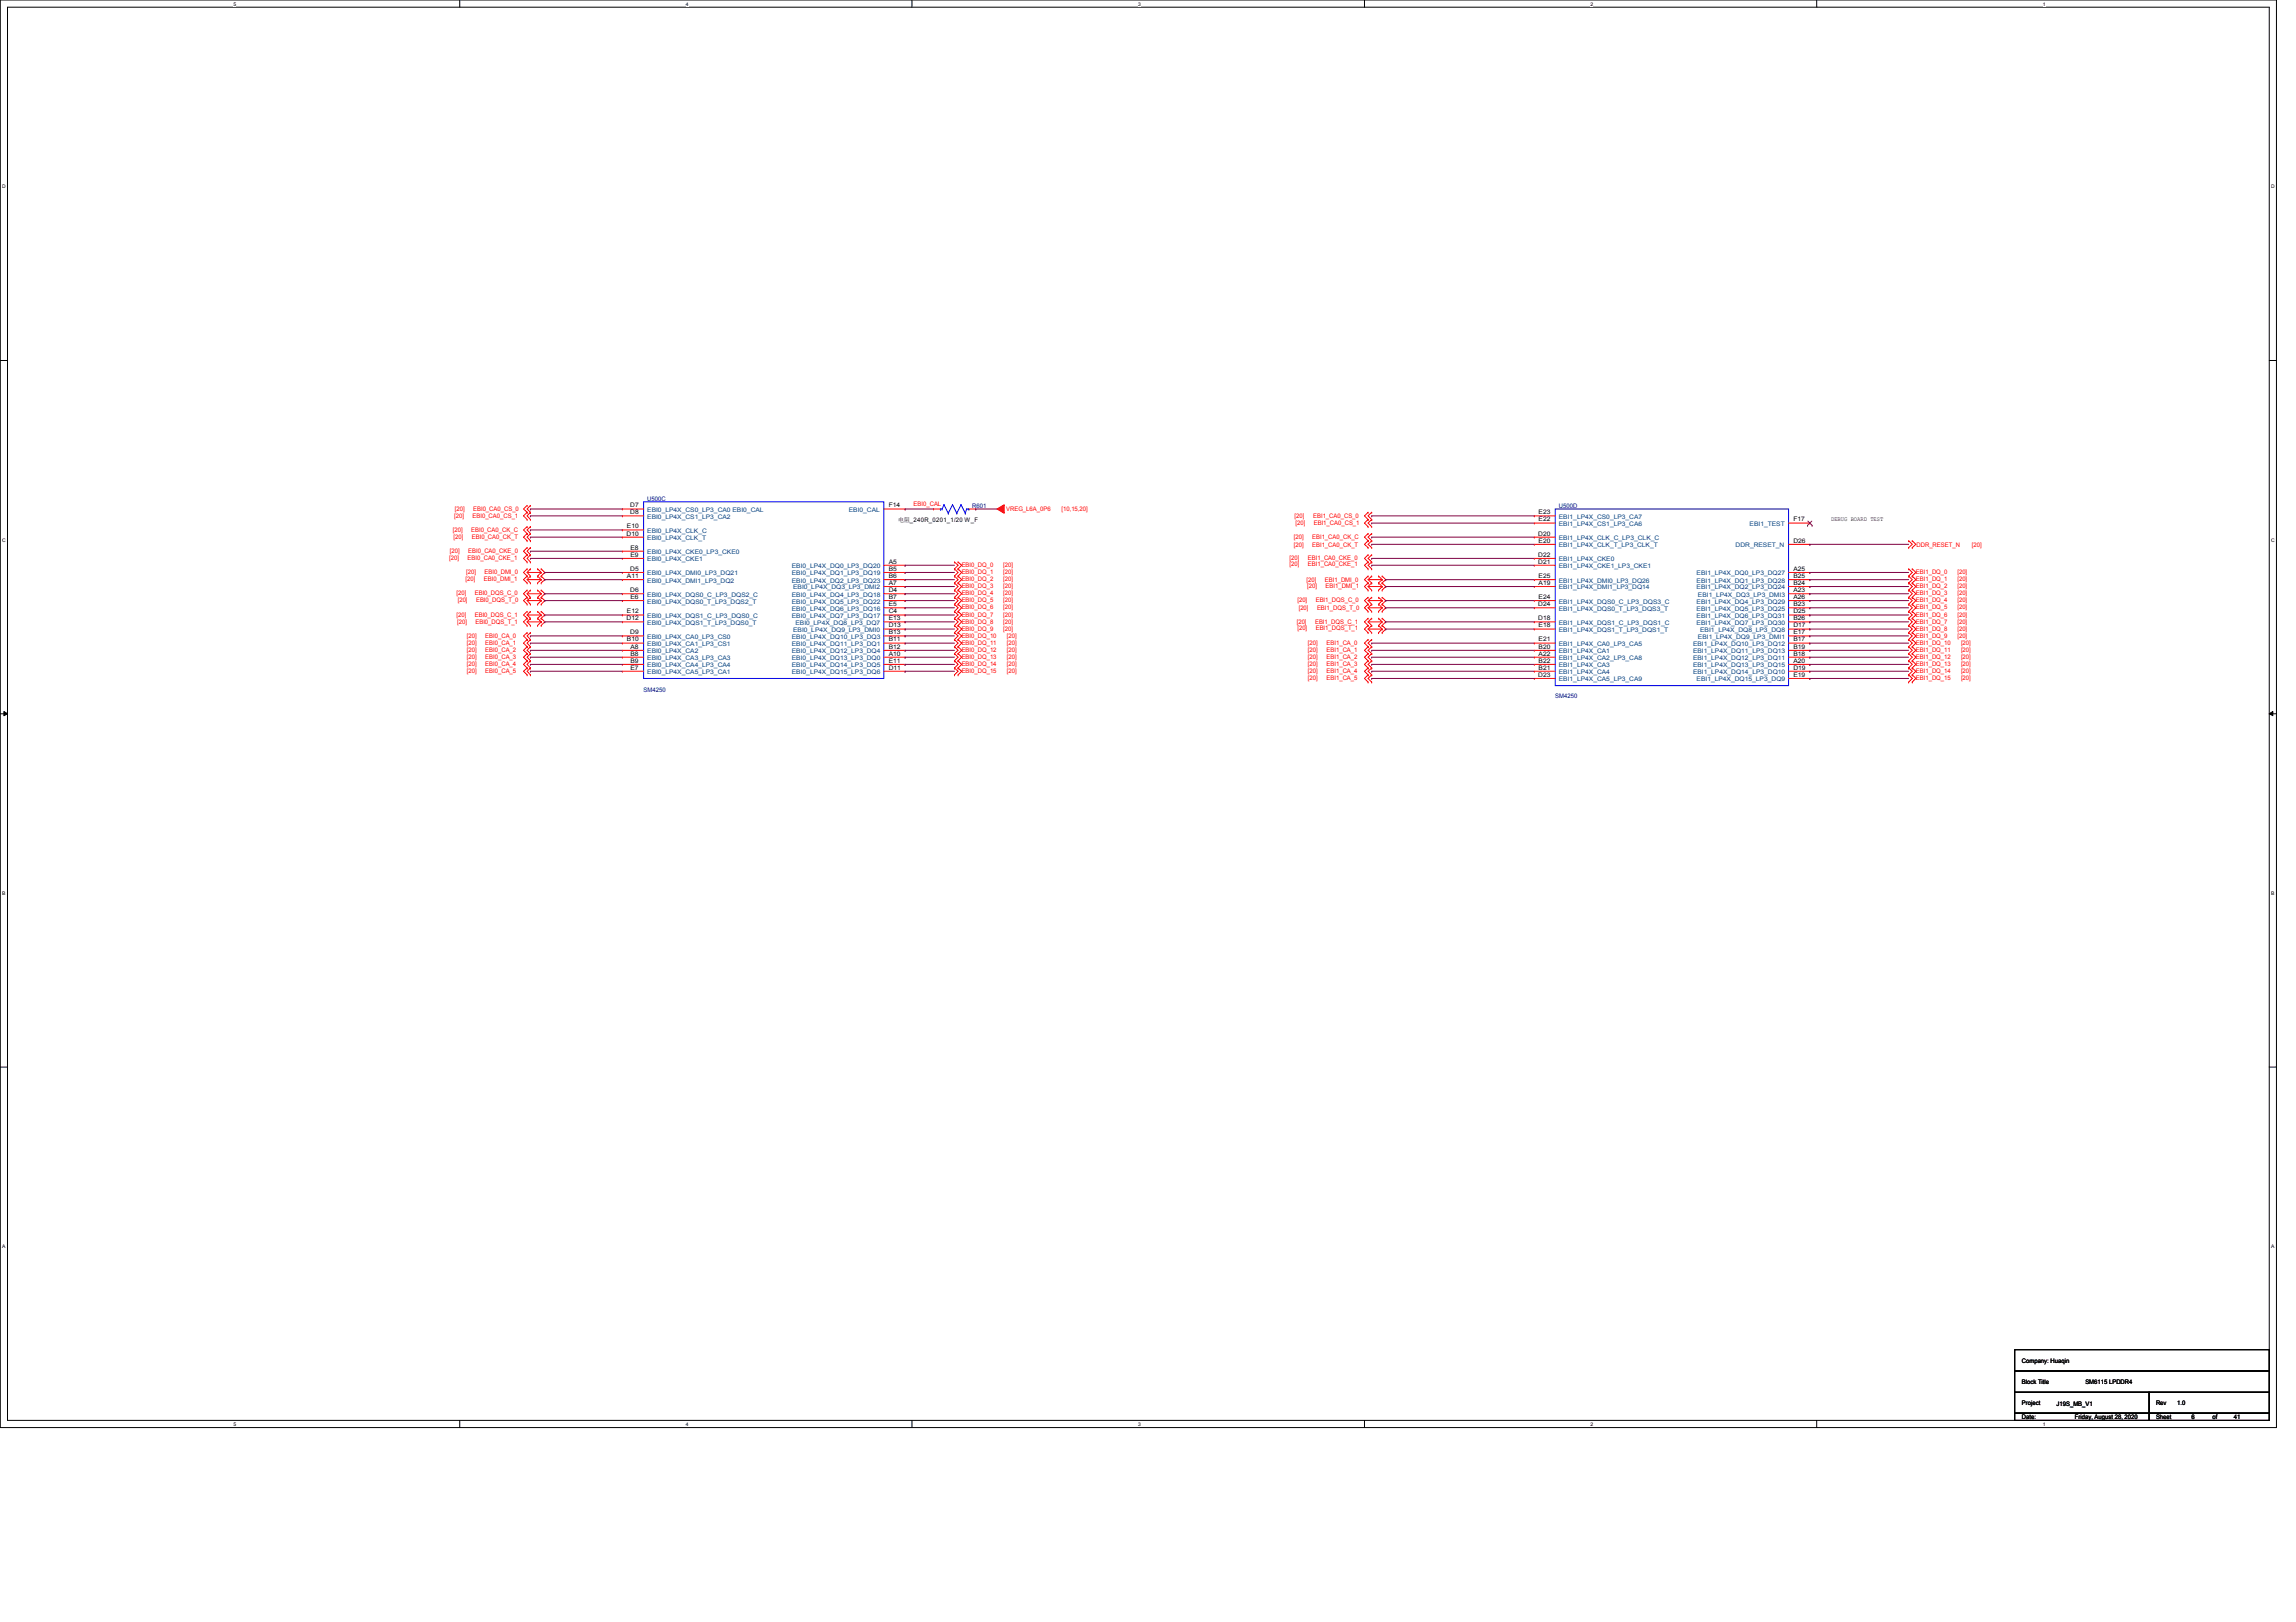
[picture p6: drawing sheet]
<svg xmlns="http://www.w3.org/2000/svg" width="297mm" height="210mm" viewBox="0 0 297 210" stroke-linecap="round" stroke-linejoin="round" font-family="sans-serif">
<defs><g id="words">
<g font-size=".8">
<text x="81.5" y="65.7">D7</text>
<text x="115" y="65.7">F14</text>
<text x="81.1" y="69.3">D10</text>
<text x="81.1" y="68.4">E10</text>
<text x="81.5" y="66.5">D8</text>
<text x="81.6" y="71.1">E8</text>
<text x="116.2" y="67.5">电电_240R_0201_1/20 W_F</text>
<text x="199" y="69.3">D20</text>
<text x="199" y="70.2">E20</text>
<text x="199" y="66.5">E23</text>
<text x="199" y="67.5">E22</text>
<text x="232" y="67.5">F17</text>
<text x="232" y="70.2">D26</text>
<text x="236.9" y="67.4">DEBUG BOARD TEST</text>
<text x="81.1" y="74.8">A11</text>
<text x="81.5" y="76.6">D6</text>
<text x="81.5" y="73.9">D5</text>
<text x="81.6" y="77.5">E6</text>
<text x="81.6" y="72.1">E9</text>
<text x="115" y="72.9">A5</text>
<text x="115" y="73.9">B5</text>
<text x="115" y="74.8">B6</text>
<text x="115" y="75.7">A7</text>
<text x="115" y="76.6">D4</text>
<text x="115" y="77.5">B7</text>
<text x="199" y="72.1">D22</text>
<text x="199" y="72.9">D21</text>
<text x="199" y="77.5">E24</text>
<text x="199" y="74.8">E25</text>
<text x="199" y="75.7">A19</text>
<text x="232" y="73.9">A25</text>
<text x="232" y="74.8">B25</text>
<text x="232" y="75.7">B24</text>
<text x="232" y="76.6">A23</text>
<text x="232" y="77.5">A26</text>
<text x="81.1" y="80.3">D12</text>
<text x="81.1" y="83">B10</text>
<text x="81.1" y="79.4">E12</text>
<text x="81.5" y="82.1">D9</text>
<text x="81.6" y="83.9">A8</text>
<text x="115" y="78.4">E5</text>
<text x="115" y="79.4">C4</text>
<text x="115" y="80.3">E13</text>
<text x="115" y="81.2">D13</text>
<text x="115" y="82.1">B13</text>
<text x="115" y="83">B11</text>
<text x="115" y="83.9">B12</text>
<text x="199" y="80.3">D18</text>
<text x="199" y="78.4">D24</text>
<text x="199" y="83">E21</text>
<text x="199" y="83.9">B20</text>
<text x="199" y="81.2">E18</text>
<text x="232" y="78.4">B23</text>
<text x="232" y="79.4">D25</text>
<text x="232" y="80.3">B26</text>
<text x="232" y="81.2">D17</text>
<text x="232" y="82.1">E17</text>
<text x="232" y="83">B17</text>
<text x="232" y="83.9">B19</text>
<text x="81.6" y="84.8">B8</text>
<text x="81.6" y="85.8">B9</text>
<text x="81.6" y="86.7">E7</text>
<text x="115" y="84.8">A10</text>
<text x="115" y="85.8">E11</text>
<text x="115" y="86.7">D11</text>
<text x="199" y="87.6">D23</text>
<text x="199" y="84.8">A22</text>
<text x="199" y="85.8">B22</text>
<text x="199" y="86.7">B21</text>
<text x="232" y="84.8">B18</text>
<text x="232" y="85.8">A20</text>
<text x="232" y="86.7">D19</text>
<text x="232" y="87.6">E19</text>
<text x="261.6" y="179.1">Block Title</text>
<text x="261.6" y="176.4">Company: Huaqin</text>
<text x="269.8" y="179.1">SM6115 LPDDR4</text>
<text x="261.6" y="181.8">Project</text>
<text x="261.6" y="183.6">Date:</text>
<text x="266.1" y="181.9">J19S_MB_V1</text>
<text x="268.4" y="183.6">Friday, August 28, 2020</text>
<text x="278.9" y="181.8">Rev</text>
<text x="278.9" y="183.6">Sheet</text>
<text x="281.7" y="181.8">1.0</text>
<text x="283.5" y="183.6">6</text>
<text x="286.3" y="183.6">of</text>
<text x="289" y="183.6">41</text>
</g>
<g font-size=".8" fill="#000080">
<text x="83.7" y="64.8">U500C</text>
<text x="125.8" y="65.7">R601</text>
<text x="201.7" y="65.7">U500D</text>
<text x="83.3" y="89.5">SM4250</text>
<text x="201.2" y="90.4">SM4250</text>
</g>
<g font-size=".8" fill="#f00">
<text x="118.2" y="65.5">EBI0_CAL</text>
<text x="58.2" y="71.5">[20]</text>
<text x="58.6" y="68.8">[20]</text>
<text x="58.7" y="69.7">[20]</text>
<text x="58.8" y="67.1">[20]</text>
<text x="58.8" y="66.1">[20]</text>
<text x="60.6" y="71.5">EBI0_CA0_CKE_0</text>
<text x="61" y="68.8">EBI0_CA0_CK_C</text>
<text x="61" y="69.7">EBI0_CA0_CK_T</text>
<text x="61.1" y="67.1">EBI0_CA0_CS_1</text>
<text x="61.2" y="66.1">EBI0_CA0_CS_0</text>
<text x="130.2" y="66.1">VREG_L6A_0P6</text>
<text x="137.3" y="66.1">[10,15,20]</text>
<text x="167.4" y="69.7">[20]</text>
<text x="167.4" y="70.7">[20]</text>
<text x="167.5" y="67">[20]</text>
<text x="167.6" y="67.9">[20]</text>
<text x="169.8" y="69.7">EBI1_CA0_CK_C</text>
<text x="169.8" y="70.7">EBI1_CA0_CK_T</text>
<text x="169.9" y="67">EBI1_CA0_CS_0</text>
<text x="170" y="67.9">EBI1_CA0_CS_1</text>
<text x="247.9" y="70.7">DDR_RESET_N</text>
<text x="255.1" y="70.7">[20]</text>
<text x="58.1" y="72.5">[20]</text>
<text x="59.1" y="77">[20]</text>
<text x="59.2" y="77.9">[20]</text>
<text x="60.2" y="75.2">[20]</text>
<text x="60.3" y="74.3">[20]</text>
<text x="60.5" y="72.5">EBI0_CA0_CKE_1</text>
<text x="61.4" y="77">EBI0_DQS_C_0</text>
<text x="61.6" y="77.9">EBI0_DQS_T_0</text>
<text x="62.6" y="75.2">EBI0_DMI_1</text>
<text x="62.7" y="74.3">EBI0_DMI_0</text>
<text x="124.4" y="73.4">EBI0_DQ_0</text>
<text x="124.4" y="74.3">EBI0_DQ_1</text>
<text x="124.4" y="75.2">EBI0_DQ_2</text>
<text x="124.4" y="76.1">EBI0_DQ_3</text>
<text x="124.4" y="77">EBI0_DQ_4</text>
<text x="124.4" y="77.9">EBI0_DQ_5</text>
<text x="129.8" y="73.4">[20]</text>
<text x="129.8" y="74.3">[20]</text>
<text x="129.8" y="75.2">[20]</text>
<text x="129.8" y="76.1">[20]</text>
<text x="129.8" y="77">[20]</text>
<text x="129.8" y="77.9">[20]</text>
<text x="166.8" y="72.5">[20]</text>
<text x="166.8" y="73.3">[20]</text>
<text x="167.8" y="77.9">[20]</text>
<text x="169" y="75.3">[20]</text>
<text x="169.1" y="76.1">[20]</text>
<text x="169.2" y="72.5">EBI1_CA0_CKE_0</text>
<text x="169.2" y="73.3">EBI1_CA0_CKE_1</text>
<text x="170.2" y="77.9">EBI1_DQS_C_0</text>
<text x="171.4" y="75.3">EBI1_DMI_0</text>
<text x="171.5" y="76.1">EBI1_DMI_1</text>
<text x="247.9" y="74.3">EBI1_DQ_0</text>
<text x="247.9" y="75.2">EBI1_DQ_1</text>
<text x="247.9" y="76.1">EBI1_DQ_2</text>
<text x="247.9" y="77">EBI1_DQ_3</text>
<text x="247.9" y="77.9">EBI1_DQ_4</text>
<text x="253.2" y="74.3">[20]</text>
<text x="253.2" y="75.2">[20]</text>
<text x="253.2" y="76.1">[20]</text>
<text x="253.2" y="77">[20]</text>
<text x="253.2" y="77.9">[20]</text>
<text x="59.1" y="79.8">[20]</text>
<text x="59.1" y="80.8">[20]</text>
<text x="60.4" y="83.4">[20]</text>
<text x="60.4" y="82.5">[20]</text>
<text x="61.4" y="79.8">EBI0_DQS_C_1</text>
<text x="61.5" y="80.8">EBI0_DQS_T_1</text>
<text x="62.8" y="83.4">EBI0_CA_1</text>
<text x="62.8" y="82.5">EBI0_CA_0</text>
<text x="124.4" y="78.9">EBI0_DQ_6</text>
<text x="124.4" y="79.8">EBI0_DQ_7</text>
<text x="124.4" y="80.7">EBI0_DQ_8</text>
<text x="124.4" y="81.6">EBI0_DQ_9</text>
<text x="124.4" y="82.5">EBI0_DQ_10</text>
<text x="124.4" y="83.4">EBI0_DQ_11</text>
<text x="129.8" y="78.9">[20]</text>
<text x="129.8" y="79.8">[20]</text>
<text x="129.8" y="80.7">[20]</text>
<text x="129.8" y="81.6">[20]</text>
<text x="130.3" y="82.5">[20]</text>
<text x="130.3" y="83.4">[20]</text>
<text x="167.8" y="80.7">[20]</text>
<text x="167.8" y="81.5">[20]</text>
<text x="168" y="79">[20]</text>
<text x="169.2" y="83.4">[20]</text>
<text x="170.1" y="80.7">EBI1_DQS_C_1</text>
<text x="170.2" y="81.5">EBI1_DQS_T_1</text>
<text x="170.4" y="79">EBI1_DQS_T_0</text>
<text x="171.6" y="83.4">EBI1_CA_0</text>
<text x="247.9" y="78.9">EBI1_DQ_5</text>
<text x="247.9" y="79.8">EBI1_DQ_6</text>
<text x="247.9" y="80.7">EBI1_DQ_7</text>
<text x="247.9" y="81.6">EBI1_DQ_8</text>
<text x="247.9" y="82.5">EBI1_DQ_9</text>
<text x="247.9" y="83.4">EBI1_DQ_10</text>
<text x="253.2" y="78.9">[20]</text>
<text x="253.2" y="79.8">[20]</text>
<text x="253.2" y="80.7">[20]</text>
<text x="253.2" y="81.6">[20]</text>
<text x="253.2" y="82.5">[20]</text>
<text x="253.7" y="83.4">[20]</text>
<text x="60.4" y="84.4">[20]</text>
<text x="60.4" y="85.3">[20]</text>
<text x="60.4" y="86.2">[20]</text>
<text x="60.4" y="87.1">[20]</text>
<text x="62.8" y="84.4">EBI0_CA_2</text>
<text x="62.8" y="85.3">EBI0_CA_3</text>
<text x="62.8" y="86.2">EBI0_CA_4</text>
<text x="62.8" y="87.1">EBI0_CA_5</text>
<text x="124.4" y="84.4">EBI0_DQ_12</text>
<text x="124.4" y="85.3">EBI0_DQ_13</text>
<text x="124.4" y="86.2">EBI0_DQ_14</text>
<text x="124.4" y="87.1">EBI0_DQ_15</text>
<text x="130.3" y="84.4">[20]</text>
<text x="130.3" y="85.3">[20]</text>
<text x="130.3" y="86.2">[20]</text>
<text x="130.3" y="87.1">[20]</text>
<text x="169.2" y="84.4">[20]</text>
<text x="169.2" y="85.3">[20]</text>
<text x="169.2" y="86.2">[20]</text>
<text x="169.2" y="87.1">[20]</text>
<text x="169.2" y="88">[20]</text>
<text x="171.6" y="84.4">EBI1_CA_1</text>
<text x="171.6" y="85.3">EBI1_CA_2</text>
<text x="171.6" y="86.2">EBI1_CA_3</text>
<text x="171.6" y="87.1">EBI1_CA_4</text>
<text x="171.6" y="88">EBI1_CA_5</text>
<text x="247.9" y="84.4">EBI1_DQ_11</text>
<text x="247.9" y="85.3">EBI1_DQ_12</text>
<text x="247.9" y="86.2">EBI1_DQ_13</text>
<text x="247.9" y="87.1">EBI1_DQ_14</text>
<text x="247.9" y="88">EBI1_DQ_15</text>
<text x="253.7" y="84.4">[20]</text>
<text x="253.7" y="85.3">[20]</text>
<text x="253.7" y="86.2">[20]</text>
<text x="253.7" y="87.1">[20]</text>
<text x="253.7" y="88">[20]</text>
</g>
<g font-size=".8" fill="#004080">
<text x="83.7" y="71.7">EBI0_LP4X_CKE0_LP3_CKE0</text>
<text x="83.7" y="69">EBI0_LP4X_CLK_C</text>
<text x="83.7" y="69.9">EBI0_LP4X_CLK_T</text>
<text x="83.7" y="66.3">EBI0_LP4X_CS0_LP3_CA0 EBI0_CAL</text>
<text x="83.7" y="67.1">EBI0_LP4X_CS1_LP3_CA2</text>
<text x="109.8" y="66.3">EBI0_CAL</text>
<text x="201.7" y="69.9">EBI1_LP4X_CLK_C_LP3_CLK_C</text>
<text x="201.7" y="70.8">EBI1_LP4X_CLK_T_LP3_CLK_T</text>
<text x="201.7" y="67.1">EBI1_LP4X_CS0_LP3_CA7</text>
<text x="201.7" y="68.1">EBI1_LP4X_CS1_LP3_CA6</text>
<text x="224.5" y="70.8">DDR_RESET_N</text>
<text x="226.4" y="68.1">EBI1_TEST</text>
<text x="83.7" y="77.2">EBI0_LP4X_DQS0_C_LP3_DQS2_C</text>
<text x="83.7" y="74.5">EBI0_LP4X_DMI0_LP3_DQ21</text>
<text x="83.7" y="75.4">EBI0_LP4X_DMI1_LP3_DQ2</text>
<text x="83.7" y="72.6">EBI0_LP4X_CKE1</text>
<text x="102.4" y="73.5">EBI0_LP4X_DQ0_LP3_DQ20</text>
<text x="102.4" y="74.5">EBI0_LP4X_DQ1_LP3_DQ19</text>
<text x="102.4" y="75.4">EBI0_LP4X_DQ2_LP3_DQ23</text>
<text x="102.4" y="77.2">EBI0_LP4X_DQ4_LP3_DQ18</text>
<text x="102.6" y="76.3">EBI0_LP4X_DQ3_LP3_DMI2</text>
<text x="201.7" y="75.4">EBI1_LP4X_DMI0_LP3_DQ26</text>
<text x="201.7" y="76.3">EBI1_LP4X_DMI1_LP3_DQ14</text>
<text x="201.7" y="72.6">EBI1_LP4X_CKE0</text>
<text x="201.7" y="73.5">EBI1_LP4X_CKE1_LP3_CKE1</text>
<text x="219.5" y="74.5">EBI1_LP4X_DQ0_LP3_DQ27</text>
<text x="219.5" y="75.4">EBI1_LP4X_DQ1_LP3_DQ28</text>
<text x="219.5" y="76.3">EBI1_LP4X_DQ2_LP3_DQ24</text>
<text x="219.7" y="77.2">EBI1_LP4X_DQ3_LP3_DMI3</text>
<text x="83.7" y="82.7">EBI0_LP4X_CA0_LP3_CS0</text>
<text x="83.7" y="83.6">EBI0_LP4X_CA1_LP3_CS1</text>
<text x="83.7" y="80">EBI0_LP4X_DQS1_C_LP3_DQS0_C</text>
<text x="83.7" y="80.9">EBI0_LP4X_DQS1_T_LP3_DQS0_T</text>
<text x="83.7" y="78.1">EBI0_LP4X_DQS0_T_LP3_DQS2_T</text>
<text x="102.4" y="78.1">EBI0_LP4X_DQ5_LP3_DQ22</text>
<text x="102.4" y="79">EBI0_LP4X_DQ6_LP3_DQ16</text>
<text x="102.4" y="80">EBI0_LP4X_DQ7_LP3_DQ17</text>
<text x="102.4" y="82.7">EBI0_LP4X_DQ10_LP3_DQ3</text>
<text x="102.4" y="83.6">EBI0_LP4X_DQ11_LP3_DQ1</text>
<text x="102.6" y="81.8">EBI0_LP4X_DQ9_LP3_DMI0</text>
<text x="102.9" y="80.9">EBI0_LP4X_DQ8_LP3_DQ7</text>
<text x="201.7" y="83.6">EBI1_LP4X_CA0_LP3_CA5</text>
<text x="201.7" y="80.9">EBI1_LP4X_DQS1_C_LP3_DQS1_C</text>
<text x="201.7" y="81.8">EBI1_LP4X_DQS1_T_LP3_DQS1_T</text>
<text x="201.7" y="78.1">EBI1_LP4X_DQS0_C_LP3_DQS3_C</text>
<text x="201.7" y="79">EBI1_LP4X_DQS0_T_LP3_DQS3_T</text>
<text x="219" y="83.6">EBI1_LP4X_DQ10_LP3_DQ12</text>
<text x="219.5" y="78.1">EBI1_LP4X_DQ4_LP3_DQ29</text>
<text x="219.5" y="79">EBI1_LP4X_DQ5_LP3_DQ25</text>
<text x="219.5" y="80">EBI1_LP4X_DQ6_LP3_DQ31</text>
<text x="219.5" y="80.9">EBI1_LP4X_DQ7_LP3_DQ30</text>
<text x="219.7" y="82.7">EBI1_LP4X_DQ9_LP3_DMI1</text>
<text x="220" y="81.8">EBI1_LP4X_DQ8_LP3_DQ8</text>
<text x="83.7" y="84.5">EBI0_LP4X_CA2</text>
<text x="83.7" y="85.4">EBI0_LP4X_CA3_LP3_CA3</text>
<text x="83.7" y="86.4">EBI0_LP4X_CA4_LP3_CA4</text>
<text x="83.7" y="87.2">EBI0_LP4X_CA5_LP3_CA1</text>
<text x="102.4" y="84.5">EBI0_LP4X_DQ12_LP3_DQ4</text>
<text x="102.4" y="85.4">EBI0_LP4X_DQ13_LP3_DQ0</text>
<text x="102.4" y="86.4">EBI0_LP4X_DQ14_LP3_DQ5</text>
<text x="102.4" y="87.2">EBI0_LP4X_DQ15_LP3_DQ6</text>
<text x="201.7" y="84.5">EBI1_LP4X_CA1</text>
<text x="201.7" y="85.4">EBI1_LP4X_CA2_LP3_CA8</text>
<text x="201.7" y="86.4">EBI1_LP4X_CA3</text>
<text x="201.7" y="87.2">EBI1_LP4X_CA4</text>
<text x="201.7" y="88.2">EBI1_LP4X_CA5_LP3_CA9</text>
<text x="219" y="84.5">EBI1_LP4X_DQ11_LP3_DQ13</text>
<text x="219" y="85.4">EBI1_LP4X_DQ12_LP3_DQ11</text>
<text x="219" y="86.4">EBI1_LP4X_DQ13_LP3_DQ15</text>
<text x="219" y="87.2">EBI1_LP4X_DQ14_LP3_DQ10</text>
<text x="219.5" y="88.2">EBI1_LP4X_DQ15_LP3_DQ9</text>
</g>
<g font-size=".6">
<text x="30.2" y=".7">5</text>
<text x="88.7" y=".7">4</text>
<text x="147.2" y=".7">3</text>
<text x="205.8" y=".7">2</text>
<text x="264.3" y=".7">1</text>
<text x=".3" y="24.4">D</text>
<text x="293.8" y="24.4">D</text>
<text x=".3" y="70.1">C</text>
<text x="293.8" y="70.1">C</text>
<text x=".3" y="115.8">B</text>
<text x="293.8" y="115.8">B</text>
<text x=".3" y="161.5">A</text>
<text x="293.8" y="161.5">A</text>
<text x="30.2" y="184.5">5</text>
<text x="88.7" y="184.5">4</text>
<text x="147.2" y="184.5">3</text>
<text x="205.8" y="184.5">2</text>
<text x="264.3" y="184.5">1</text>
</g>
</g></defs>
<path d="M0 0h294.5v184.7h-294.5zM1 .9h292.6v182.9h-292.6z" fill="none" stroke="#000" stroke-width=".13"/>
<g fill="#fff">
<path d="M30.2 .1h.4v.7h-.4z"/>
<path d="M30.2 183.9h.4v.8h-.4z"/>
</g>
<path d="M59.5 0v.9M59.5 183.8v.9" fill="none" stroke="#000" stroke-width=".13"/>
<g fill="#fff">
<path d="M88.7 .1h.4v.7h-.4z"/>
<path d="M88.7 183.9h.4v.8h-.4z"/>
</g>
<path d="M118 0v.9M118 183.8v.9" fill="none" stroke="#000" stroke-width=".13"/>
<g fill="#fff">
<path d="M147.2 .1h.4v.7h-.4z"/>
<path d="M147.2 183.9h.4v.8h-.4z"/>
</g>
<path d="M176.5 0v.9M176.5 183.8v.9" fill="none" stroke="#000" stroke-width=".13"/>
<g fill="#fff">
<path d="M205.8 .1h.3v.7h-.3z"/>
<path d="M205.8 183.9h.3v.8h-.3z"/>
</g>
<path d="M235 0v.9M235 183.8v.9" fill="none" stroke="#000" stroke-width=".13"/>
<g fill="#fff">
<path d="M264.3 .1h.3v.7h-.3z"/>
<path d="M264.3 183.9h.3v.8h-.3z"/>
<path d="M.3 23.8h.5v.7h-.5z"/>
<path d="M293.8 23.8h.5v.7h-.5z"/>
<path d="M.3 69.5h.5v.7h-.5z"/>
<path d="M293.8 69.5h.5v.7h-.5z"/>
</g>
<path d="M0 46.7h1M293.6 46.7h.9" fill="none" stroke="#000" stroke-width=".13"/>
<g fill="#fff">
<path d="M.3 115.2h.4v.8h-.4z"/>
<path d="M293.8 115.2h.5v.8h-.5z"/>
</g>
<path d="M0 92.4h1M.5 92.1l.5 .3-.5 .2zM293.6 92.4l.4-.3v.5zM293.6 92.4h.9" fill="none" stroke="#000" stroke-width=".13"/>
<path d="M.5 92.1l.5 .3-.5 .2zM293.6 92.4l.4-.3v.5z" fill="#000"/>
<g fill="#fff">
<path d="M.3 161h.4v.7h-.4z"/>
<path d="M293.8 161h.4v.7h-.4z"/>
</g>
<path d="M0 138.1h1M293.6 138.1h.9" fill="none" stroke="#000" stroke-width=".13"/>
<g fill="none" stroke="#f00" stroke-width=".13">
<path d="M68.2 65.4h.1M68.2 66.3h.1M68.2 67.2h.1M68.2 68.2h.1M68.2 69h.1M68.2 70h.1M68.2 70.9h.1M68.2 71.8h.1M68.2 72.7h.1M68.2 74.5h.1M68.2 73.6h.1M68.2 75.4h.1"/>
<path d="M68.2 77.3h.1M68.2 76.4h.1M68.2 78.2h.1M68.2 79.1h.1M68.2 65.4l-.5 .5 .5 .4M68.2 66.3l-.5 .5 .5 .4M68.2 68.2l-.5 .4 .5 .4M68.2 69l-.5 .5 .5 .5M68.2 70.9l-.5 .4 .5 .5M68.2 71.8l-.5 .5 .5 .4M68.2 76.4l-.5 .4 .5 .5M68.2 73.6l-.5 .5 .5 .4"/>
<path d="M68.2 74.1l.4 .4M68.2 74.1h1.8M68.2 74.5l-.5 .5 .5 .4M68.2 75l.4 .4M68.2 75h1.8M68.2 79.1l-.5 .5 .5 .4M68.2 76.8l.4 .5M68.2 76.8h1.8M68.2 77.3l-.5 .4 .5 .5M68.2 77.7l.4 .5M68.2 77.7h1.8M68.2 79.6l.4 .4"/>
<path d="M68.2 79.6h1.8M68.6 65.4h.1M68.6 66.3h.1M68.6 67.2h.1M68.6 68.2h.1M68.6 69h.1M68.6 70h.1M68.6 70.9h.1M68.6 71.8h.1M68.6 72.7h.1M68.6 73.6h.1M68.6 74.5h.1"/>
<path d="M68.6 75.4h.1M68.6 76.4h.1M68.6 77.3h.1M68.6 78.2h.1M68.6 79.1h.1M68.6 65.4l-.4 .5 .4 .4M68.6 66.3l-.4 .5 .4 .4M68.6 68.2l-.4 .4 .4 .4M68.6 69l-.4 .5 .4 .5M68.6 70.9l-.4 .4 .4 .5M68.6 71.8l-.4 .5 .4 .4M68.6 73.6l-.4 .5"/>
<path d="M68.6 74.5l-.4 .5M68.6 76.4l-.4 .4M68.6 77.3l-.4 .4M68.6 79.1l-.4 .5M69.6 74.5h.1M69.6 73.6h.1M69.6 75.4h.1M69.6 77.3h.1M69.6 76.4h.1M69.6 78.2h.1M69.6 79.1h.1M69.6 73.6l.4 .5"/>
<path d="M69.6 74.5l.4 .5M69.6 76.4l.4 .4M69.6 77.3l.4 .4M69.6 79.1l.4 .5M70 73.6h.1M70 74.5h.1M70 74.1h.1M70 75.4h.1M70 75h.1M70 76.4h.1M70 77.3h.1M70 76.8h.1"/>
<path d="M70 78.2h.1M70 77.7h.1M70 79.1h.1M70 79.6h.1M70 73.6l.5 .5-.5 .4M70 74.1l-.4 .4M70 76.4l.5 .4-.5 .5M70 74.5l.5 .5-.5 .4M70 75l-.4 .4M70 76.8l-.4 .5M70 77.3l.5 .4-.5 .5M70 77.7l-.4 .5"/>
<path d="M70 79.1l.5 .5-.5 .4M70 79.6l-.4 .4M177 66.3h.1M177 67.2h.1M177 68.2h.1M177 69h.1M177 70h.1M177 70.9h.1M177 71.8h.1M177 72.7h.1M177 73.6h.1M177 75.4h.1"/>
<path d="M177 74.5h.1M177 76.4h.1M177 78.2h.1M177 77.3h.1M177 79.1h.1M177 75h1.8M177 77.7h1.8M177 66.3l-.5 .5 .5 .4M177 67.2l-.5 .5 .5 .5M177 69l-.5 .5 .5 .5M177 70l-.5 .4 .5 .5M177 71.8l-.5 .5 .5 .4"/>
<path d="M177 72.7l-.5 .5 .5 .4M177 74.5l-.5 .5 .5 .4M177 75l.5 .4M177 78.2l-.5 .5 .5 .4M177 75.4l-.5 .5 .5 .5M177 75.9l.5 .5M177 75.9h1.8M177 77.3l-.5 .4 .5 .5M177 77.7l.5 .5M177 78.7l.5 .4M177 78.7h1.8M177.5 66.3h.1"/>
<path d="M177.5 67.2h.1M177.5 68.2h.1M177.5 69h.1M177.5 70h.1M177.5 70.9h.1M177.5 71.8h.1M177.5 72.7h.1M177.5 73.6h.1M177.5 74.5h.1M177.5 75.4h.1M177.5 76.4h.1M177.5 77.3h.1"/>
<path d="M177.5 78.2h.1M177.5 79.1h.1M177.5 66.3l-.5 .5 .5 .4M177.5 67.2l-.5 .5 .5 .5M177.5 69l-.5 .5 .5 .5M177.5 70l-.5 .4 .5 .5M177.5 71.8l-.5 .5 .5 .4M177.5 72.7l-.5 .5 .5 .4M177.5 74.5l-.5 .5M177.5 75.4l-.5 .5M177.5 77.3l-.5 .4M177.5 78.2l-.5 .5"/>
<path d="M178.3 75.4h.1M178.3 74.5h.1M178.3 76.4h.1M178.3 78.2h.1M178.3 77.3h.1M178.3 79.1h.1M178.3 74.5l.5 .5M178.3 75.4l.5 .5M178.3 77.3l.5 .4M178.3 78.2l.5 .5M178.8 74.5h.1M178.8 75.4h.1"/>
<path d="M178.8 75h.1M178.8 76.4h.1M178.8 75.9h.1M178.8 77.3h.1M178.8 78.2h.1M178.8 77.7h.1M178.8 79.1h.1M178.8 78.7h.1M178.8 74.5l.5 .5-.5 .4M178.8 75.4l.5 .5-.5 .5M178.8 75l-.5 .4M178.8 75.9l-.5 .5"/>
<path d="M178.8 78.2l.5 .5-.5 .4M178.8 77.3l.5 .4-.5 .5M178.8 77.7l-.5 .5M178.8 78.7l-.5 .4M68.2 80h.1M68.2 80.9h.1M68.2 80l-.5 .5 .5 .4M68.2 80.5l.4 .4M68.2 80.5h1.8M68.6 80h.1M68.6 80.9h.1M68.6 80l-.4 .5"/>
<path d="M69.6 80h.1M69.6 80.9h.1M69.6 80l.4 .5M70 80h.1M70 80.9h.1M70 80.5h.1M70 80l.5 .5-.5 .4M70 80.5l-.4 .4M177 80.9h.1M177 80h.1M177 81.9h.1M177 80.5h1.8"/>
<path d="M177 80l-.5 .5 .5 .4M177 80.9l-.5 .5 .5 .5M177 80.5l.5 .4M177 81.4l.5 .5M177 81.4h1.8M177.5 80h.1M177.5 80.9h.1M177.5 81.9h.1M177.5 80l-.5 .5M177.5 80.9l-.5 .5M178.3 80.9h.1M178.3 80h.1"/>
<path d="M178.3 81.9h.1M178.3 80l.5 .5M178.3 80.9l.5 .5M178.8 80h.1M178.8 80.9h.1M178.8 80.5h.1M178.8 81.9h.1M178.8 81.4h.1M178.8 80l.5 .5-.5 .4M178.8 80.9l.5 .5-.5 .5M178.8 80.5l-.5 .4M178.8 81.4l-.5 .5"/>
</g>
<path d="M129 65.9l.9-.6v1.1z" fill-rule="evenodd" fill="#f00"/>
<g fill="none" stroke="#f00" stroke-width=".13">
<path d="M80.5 79.6h.1M80.5 76.8h.1M80.5 77.7h.1M80.5 74.1h.1M80.5 75h.1M80.5 71.3h.1M80.5 72.3h.1M80.5 68.6h.1M80.5 69.5h.1M80.5 65.9h.1M80.5 66.8h.1M80.5 65.9h2.8"/>
<path d="M80.5 74.1h2.8M80.5 75h2.8M80.5 76.8h2.8M80.5 77.7h2.8M80.5 79.6h2.8M80.5 71.3h2.8M80.5 72.3h2.8M80.5 68.6h2.8M80.5 69.5h2.8M80.5 66.8h2.8M114.3 65.9h2.8M114.3 73.2h2.8"/>
<path d="M114.3 74.1h2.8M114.3 75h2.8M114.3 75.9h2.8M114.3 76.8h2.8M114.3 77.7h2.8M114.3 78.7h2.8M114.3 79.6h2.8M117.1 65.9h.1M117.1 73.2h.1M117.1 74.1h.1M117.1 75h.1M117.1 75.9h.1"/>
<path d="M117.1 76.8h.1M117.1 77.7h.1M117.1 78.7h.1M117.1 79.6h.1M120.8 65.9h.1M120.8 65.9h.9M123.5 73.6h.1M123.5 72.7h.1M123.5 74.5h.1M123.5 75.4h.1M123.5 76.4h.1M123.5 77.3h.1"/>
<path d="M123.5 78.2h.1M123.5 79.1h.1M123.5 72.7l.4 .5-.4 .4M123.5 73.6l.4 .5-.4 .4M123.5 74.5l.4 .5-.4 .4M123.5 75.4l.4 .5-.4 .5M123.5 76.4l.4 .4-.4 .5M123.5 77.3l.4 .4-.4 .5M123.5 78.2l.4 .5-.4 .4M123.5 79.1l.4 .5-.4 .4M123.9 73.6h.1M123.9 72.7h.1"/>
<path d="M123.9 74.5h.1M123.9 75.4h.1M123.9 76.4h.1M123.9 77.3h.1M123.9 78.2h.1M123.9 79.1h.1M123.9 72.7l.5 .5-.5 .4M123.9 73.6l.5 .5-.5 .4M123.9 74.5l.5 .5-.5 .4M123.9 75.4l.5 .5-.5 .5M123.9 76.4l.5 .4-.5 .5M123.9 77.3l.5 .4-.5 .5"/>
<path d="M123.9 78.2l.5 .5-.5 .4M123.9 79.1l.5 .5-.5 .4M125.3 65.9h.9M126.2 65.9h.1M129 65.9l.9-.6v1.1zM198.5 77.7h.1M198.5 78.7h.1M198.5 75h.1M198.5 75.9h.1M198.5 72.3h.1M198.5 73.2h.1M198.5 69.5h.1"/>
<path d="M198.5 70.4h.1M198.5 66.8h.1M198.5 67.7h.1M198.5 73.2h2.7M198.5 75h2.7M198.5 75.9h2.7M198.5 77.7h2.7M198.5 78.7h2.7M198.5 72.3h2.7M198.5 69.5h2.7M198.5 66.8h2.7M198.5 67.7h2.7"/>
<path d="M198.5 70.4h2.7M231.4 74.1h2.7M231.4 75h2.7M231.4 75.9h2.7M231.4 76.8h2.7M231.4 77.7h2.7M231.4 78.7h2.7M231.4 79.6h2.7M231.4 67.7h2.7M231.4 70.4h2.7M234.1 67.7h.1M234.1 70.4h.1"/>
<path d="M234.1 74.1h.1M234.1 75h.1M234.1 75.9h.1M234.1 76.8h.1M234.1 77.7h.1M234.1 78.7h.1M234.1 79.6h.1M246.9 70h.1M246.9 70.9h.1M246.9 74.5h.1M246.9 73.6h.1M246.9 75.4h.1"/>
<path d="M246.9 76.4h.1M246.9 77.3h.1M246.9 78.2h.1M246.9 79.1h.1M246.9 70l.5 .4-.5 .5M246.9 73.6l.5 .5-.5 .4M246.9 74.5l.5 .5-.5 .4M246.9 75.4l.5 .5-.5 .5M246.9 76.4l.5 .4-.5 .5M246.9 77.3l.5 .4-.5 .5M246.9 78.2l.5 .5-.5 .4M246.9 79.1l.5 .5-.5 .4"/>
<path d="M247.4 70h.1M247.4 70.9h.1M247.4 74.5h.1M247.4 73.6h.1M247.4 75.4h.1M247.4 76.4h.1M247.4 77.3h.1M247.4 78.2h.1M247.4 79.1h.1M247.4 70l.5 .4-.5 .5M247.4 73.6l.5 .5-.5 .4M247.4 74.5l.5 .5-.5 .4"/>
<path d="M247.4 75.4l.5 .5-.5 .5M247.4 76.4l.5 .4-.5 .5M247.4 77.3l.5 .4-.5 .5M247.4 78.2l.5 .5-.5 .4M247.4 79.1l.5 .5-.5 .4M68.2 82.8h.1M68.2 83.7h.1M68.2 84.6h.1M68.2 85.5h.1M68.2 86.4h.1M68.2 87.3h.1M68.2 81.9h.1"/>
<path d="M68.2 82.8l-.5 .4 .5 .5M68.2 83.7l-.5 .5 .5 .4M68.2 84.6l-.5 .4 .5 .5M68.2 85.5l-.5 .5 .5 .4M68.2 86.4l-.5 .5 .5 .4M68.2 81.9l-.5 .4 .5 .5M68.6 82.8h.1M68.6 83.7h.1M68.6 84.6h.1M68.6 85.5h.1M68.6 86.4h.1M68.6 87.3h.1"/>
<path d="M68.6 81.9h.1M68.6 82.8l-.4 .4 .4 .5M68.6 83.7l-.4 .5 .4 .4M68.6 84.6l-.4 .4 .4 .5M68.6 85.5l-.4 .5 .4 .4M68.6 86.4l-.4 .5 .4 .4M68.6 81.9l-.4 .4 .4 .5M80.5 82.3h.1M80.5 83.2h.1M80.5 84.2h.1M80.5 85h.1M80.5 86h.1"/>
<path d="M80.5 86.9h.1M80.5 80.5h.1M80.5 80.5h2.8M80.5 82.3h2.8M80.5 83.2h2.8M80.5 84.2h2.8M80.5 85h2.8M80.5 86h2.8M80.5 86.9h2.8M114.3 80.5h2.8M114.3 81.4h2.8M114.3 82.3h2.8"/>
<path d="M114.3 83.2h2.8M114.3 84.2h2.8M114.3 85h2.8M114.3 86h2.8M114.3 86.9h2.8M117.1 80.5h.1M117.1 81.4h.1M117.1 82.3h.1M117.1 83.2h.1M117.1 84.2h.1M117.1 85h.1M117.1 86h.1"/>
<path d="M117.1 86.9h.1M123.5 80h.1M123.5 80.9h.1M123.5 81.9h.1M123.5 82.8h.1M123.5 83.7h.1M123.5 84.6h.1M123.5 85.5h.1M123.5 86.4h.1M123.5 87.3h.1M123.5 80l.4 .5-.4 .4M123.5 80.9l.4 .5-.4 .5"/>
<path d="M123.5 81.9l.4 .4-.4 .5M123.5 82.8l.4 .4-.4 .5M123.5 83.7l.4 .5-.4 .4M123.5 84.6l.4 .4-.4 .5M123.5 85.5l.4 .5-.4 .4M123.5 86.4l.4 .5-.4 .4M123.9 80h.1M123.9 80.9h.1M123.9 81.9h.1M123.9 82.8h.1M123.9 83.7h.1M123.9 84.6h.1"/>
<path d="M123.9 85.5h.1M123.9 86.4h.1M123.9 87.3h.1M123.9 80l.5 .5-.5 .4M123.9 80.9l.5 .5-.5 .5M123.9 81.9l.5 .4-.5 .5M123.9 82.8l.5 .4-.5 .5M123.9 83.7l.5 .5-.5 .4M123.9 84.6l.5 .4-.5 .5M123.9 85.5l.5 .5-.5 .4M123.9 86.4l.5 .5-.5 .4M177 82.8h.1"/>
<path d="M177 83.7h.1M177 84.6h.1M177 85.5h.1M177 86.4h.1M177 87.3h.1M177 88.3h.1M177 82.8l-.5 .4 .5 .5M177 83.7l-.5 .5 .5 .4M177 84.6l-.5 .4 .5 .5M177 85.5l-.5 .5 .5 .4M177 86.4l-.5 .5 .5 .4M177 87.3l-.5 .5 .5 .5"/>
<path d="M177.5 82.8h.1M177.5 83.7h.1M177.5 84.6h.1M177.5 85.5h.1M177.5 86.4h.1M177.5 87.3h.1M177.5 88.3h.1M177.5 82.8l-.5 .4 .5 .5M177.5 83.7l-.5 .5 .5 .4M177.5 84.6l-.5 .4 .5 .5M177.5 85.5l-.5 .5 .5 .4M177.5 86.4l-.5 .5 .5 .4"/>
<path d="M177.5 87.3l-.5 .5 .5 .5M198.5 83.2h.1M198.5 84.2h.1M198.5 85h.1M198.5 86h.1M198.5 86.9h.1M198.5 87.8h.1M198.5 80.5h.1M198.5 81.4h.1M198.5 80.5h2.7M198.5 81.4h2.7M198.5 83.2h2.7"/>
<path d="M198.5 84.2h2.7M198.5 85h2.7M198.5 86h2.7M198.5 86.9h2.7M198.5 87.8h2.7M231.4 80.5h2.7M231.4 81.4h2.7M231.4 82.3h2.7M231.4 83.2h2.7M231.4 84.2h2.7M231.4 85h2.7M231.4 86h2.7"/>
<path d="M231.4 86.9h2.7M231.4 87.8h2.7M234.1 80.5h.1M234.1 81.4h.1M234.1 82.3h.1M234.1 83.2h.1M234.1 84.2h.1M234.1 85h.1M234.1 86h.1M234.1 86.9h.1M234.1 87.8h.1M246.9 80h.1"/>
<path d="M246.9 80.9h.1M246.9 81.9h.1M246.9 82.8h.1M246.9 83.7h.1M246.9 84.6h.1M246.9 85.5h.1M246.9 86.4h.1M246.9 87.3h.1M246.9 88.3h.1M246.9 80l.5 .5-.5 .4M246.9 80.9l.5 .5-.5 .5M246.9 81.9l.5 .4-.5 .5"/>
<path d="M246.9 82.8l.5 .4-.5 .5M246.9 83.7l.5 .5-.5 .4M246.9 84.6l.5 .4-.5 .5M246.9 85.5l.5 .5-.5 .4M246.9 86.4l.5 .5-.5 .4M246.9 87.3l.5 .5-.5 .5M247.4 80h.1M247.4 80.9h.1M247.4 81.9h.1M247.4 82.8h.1M247.4 83.7h.1M247.4 84.6h.1"/>
<path d="M247.4 85.5h.1M247.4 86.4h.1M247.4 87.3h.1M247.4 88.3h.1M247.4 80l.5 .5-.5 .4M247.4 80.9l.5 .5-.5 .5M247.4 81.9l.5 .4-.5 .5M247.4 82.8l.5 .4-.5 .5M247.4 83.7l.5 .5-.5 .4M247.4 84.6l.5 .4-.5 .5M247.4 85.5l.5 .5-.5 .4M247.4 86.4l.5 .5-.5 .4"/>
<path d="M247.4 87.3l.5 .5-.5 .5"/>
</g>
<path d="M260.6 174.7h33v2.7h-33zM260.6 177.4h33v2.8h-33zM260.6 180.2h17.4v2.7h-17.4zM260.6 182.9h17.4v.9h-17.4zM278 182.9h15.6v.9h-15.6zM278 180.2h15.6v2.7h-15.6z" fill="none" stroke="#000" stroke-width=".13"/>
<g fill="none" stroke="#00f" stroke-width=".13">
<path d="M83.3 64.9h31v22.9h-31zM121.7 65.9h.1M121.7 65.9h.2M121.9 65.9h.1M122.1 65.3h.1M122.1 65.3l.6 1.1M122.1 65.3l-.2 .6M122.7 66.4h.1M123.2 65.3h.1M123.2 65.3l.6 1.1M123.2 65.3l-.5 1.1M123.8 66.4h.1"/>
<path d="M124.3 65.3h.1M124.3 65.3l.6 1.1M124.3 65.3l-.5 1.1M124.9 66.4h.1M125 65.9h.1M125 65.9h.3M125 65.9l-.1 .5M125.3 65.9h.1M201.2 65.9h30.2v22.8h-30.2z"/>
</g>
<path d="M233.8 68h.1M233.9 67.4l.5 .6M234.4 67.4l-.6 .6M234.4 68h.1" fill="none" stroke="#804000" stroke-width=".13"/>
<g fill="none" stroke="#800040" stroke-width=".13">
<path d="M68.6 65.9h.1M68.6 66.8h.1M68.6 68.6h.1M68.6 69.5h.1M68.6 71.3h.1M68.6 72.3h.1M68.6 65.9h11.9M68.6 66.8h11.9M68.6 68.6h11.9M68.6 69.5h11.9M68.6 71.3h11.9M68.6 72.3h11.9"/>
<path d="M70.5 74.1h.1M70.5 75h.1M70.5 76.8h.1M70.5 77.7h.1M70.5 79.6h.1M70.5 74.1h10M70.5 75h10M70.5 76.8h10M70.5 77.7h10M70.5 79.6h10M117.1 65.9h.1M117.1 73.2h.1"/>
<path d="M117.1 74.1h.1M117.1 75h.1M117.1 75.9h.1M117.1 76.8h.1M117.1 77.7h.1M117.1 78.7h.1M117.1 79.6h.1M117.1 65.9h3.7M117.1 74.1h6.4M117.1 75h6.4M117.1 76.8h6.4M117.1 77.7h6.4"/>
<path d="M117.1 79.6h6.4M117.1 73.2h6.4M117.1 75.9h6.4M117.1 78.7h6.4M126.2 65.9h.1M126.2 65.9h2.8M177.5 66.8h.1M177.5 67.7h.1M177.5 69.5h.1M177.5 70.4h.1M177.5 72.3h.1M177.5 73.2h.1"/>
<path d="M177.5 66.8h21M177.5 69.5h21M177.5 72.3h21M177.5 67.7h21M177.5 70.4h21M177.5 73.2h21M179.3 75h.1M179.3 75.9h.1M179.3 77.7h.1M179.3 78.7h.1M179.3 75h19.2M179.3 77.7h19.2"/>
<path d="M179.3 75.9h19.2M179.3 78.7h19.2M234.1 70.4h.1M234.1 74.1h.1M234.1 75h.1M234.1 75.9h.1M234.1 76.8h.1M234.1 77.7h.1M234.1 78.7h.1M234.1 79.6h.1M234.1 74.1h12.8M234.1 75h12.8"/>
<path d="M234.1 76.8h12.8M234.1 77.7h12.8M234.1 79.6h12.8M234.1 70.4h12.8M234.1 75.9h12.8M234.1 78.7h12.8M68.6 82.3h.1M68.6 83.2h.1M68.6 85h.1M68.6 86h.1M68.6 86.9h.1M68.6 84.2h.1"/>
<path d="M68.6 82.3h11.9M68.6 83.2h11.9M68.6 85h11.9M68.6 86h11.9M68.6 86.9h11.9M68.6 84.2h11.9M70.5 80.5h.1M70.5 80.5h10M117.1 80.5h.1M117.1 81.4h.1M117.1 82.3h.1M117.1 83.2h.1"/>
<path d="M117.1 84.2h.1M117.1 85h.1M117.1 86h.1M117.1 86.9h.1M117.1 82.3h6.4M117.1 83.2h6.4M117.1 85h6.4M117.1 86h6.4M117.1 86.9h6.4M117.1 80.5h6.4M117.1 81.4h6.4M117.1 84.2h6.4"/>
<path d="M177.5 83.2h.1M177.5 84.2h.1M177.5 85h.1M177.5 86h.1M177.5 86.9h.1M177.5 87.8h.1M177.5 83.2h21M177.5 85h21M177.5 86h21M177.5 86.9h21M177.5 84.2h21M177.5 87.8h21"/>
<path d="M179.3 80.5h.1M179.3 81.4h.1M179.3 80.5h19.2M179.3 81.4h19.2M234.1 80.5h.1M234.1 81.4h.1M234.1 82.3h.1M234.1 83.2h.1M234.1 84.2h.1M234.1 85h.1M234.1 86h.1M234.1 86.9h.1"/>
<path d="M234.1 87.8h.1M234.1 82.3h12.8M234.1 83.2h12.8M234.1 85h12.8M234.1 86h12.8M234.1 86.9h12.8M234.1 80.5h12.8M234.1 81.4h12.8M234.1 84.2h12.8M234.1 87.8h12.8"/>
</g>
<use href="#words"/>
</svg>
